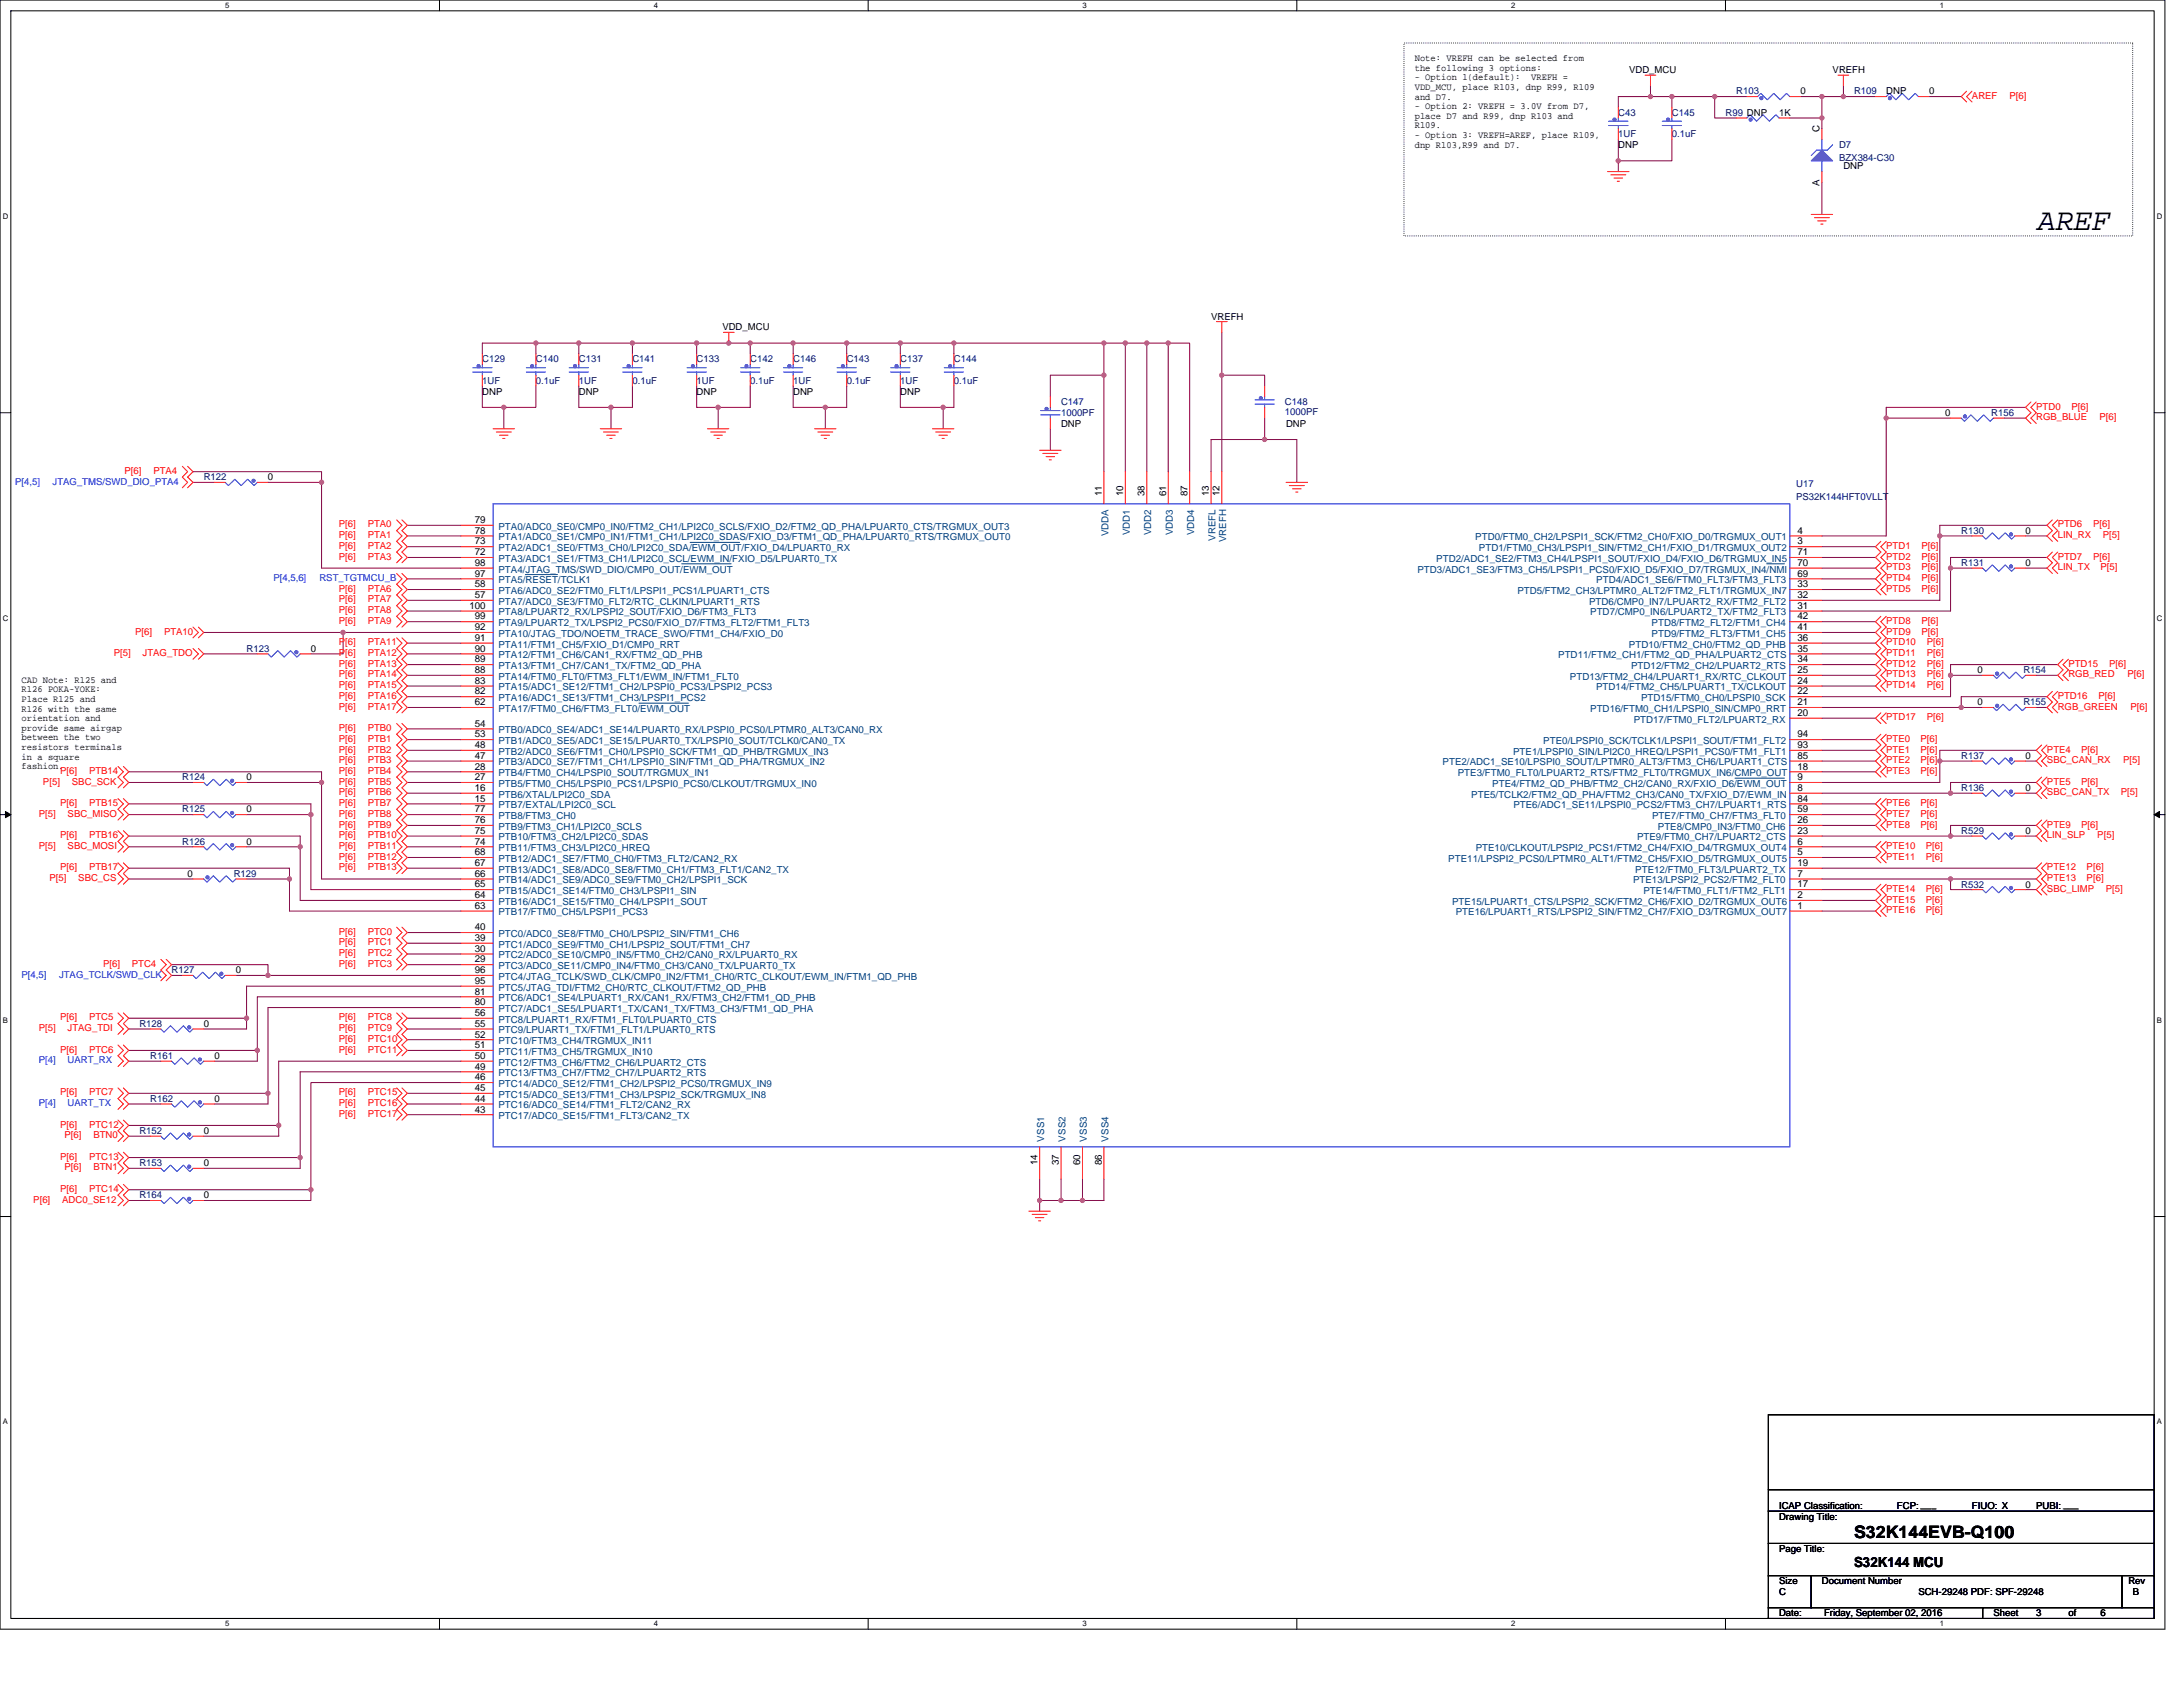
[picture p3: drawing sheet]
<svg xmlns="http://www.w3.org/2000/svg" width="559mm" height="432mm" viewBox="0 0 559 432" stroke-linecap="round" stroke-linejoin="round" font-family="sans-serif">
<defs><g id="words">
<text font-size="7.9" x="521.2" y="58.8">AREF</text>
<text font-size="4.4" x="474.6" y="393.6">S32K144EVB-Q100</text>
<text font-size="3.6" x="474.6" y="401.1">S32K144 MCU</text>
<g font-size="2.5">
<text x="362.1" y="15.7">Note: VREFH can be selected from</text>
<text x="362.1" y="18.1">the following 3 options:</text>
<text x="362.1" y="20.6">- Option 1(default):</text>
<text x="362.1" y="23.1">VDD_MCU, place R103, dnp R99, R109</text>
<text x="391.9" y="20.6">VREFH =</text>
<text x="417" y="18.7">VDD_MCU</text>
<text x="469.1" y="18.7">VREFH</text>
<text x="362.1" y="25.5">and D7.</text>
<text x="362.1" y="28">- Option 2: VREFH = 3.0V from D7,</text>
<text x="455.4" y="29.7">1K</text>
<text x="460.9" y="24.2">0</text>
<text x="482.8" y="24.2">DNP</text>
<text x="493.8" y="24.2">0</text>
<text x="362.1" y="30.4">place D7 and R99, dnp R103 and</text>
<text x="362.1" y="32.9">R109.</text>
<text x="362.1" y="35.3">- Option 3: VREFH=AREF, place R109,</text>
<text x="465.8" y="33.8" transform="rotate(-90 465.8 33.8)">C</text>
<text x="362.1" y="37.8">dnp R103,R99 and D7.</text>
<text x="414.3" y="37.9">DNP</text>
<text x="465.8" y="47.5" transform="rotate(-90 465.8 47.5)">A</text>
<text x="471.9" y="43.4">DNP</text>
<text x="310" y="81.8">VREFH</text>
<text x="184.9" y="84.5">VDD_MCU</text>
<text x="123.5" y="101">DNP</text>
<text x="148.2" y="101">DNP</text>
<text x="178.3" y="101">DNP</text>
<text x="203" y="101">DNP</text>
<text x="230.5" y="101">DNP</text>
<text x="497.9" y="106.5">0</text>
<text x="271.6" y="109.2">DNP</text>
<text x="329.2" y="109.2">DNP</text>
<text x="68.6" y="122.9">0</text>
<text x="282" y="127" transform="rotate(-90 282 127)">11</text>
<text x="287.5" y="127" transform="rotate(-90 287.5 127)">10</text>
<text x="293" y="127" transform="rotate(-90 293 127)">38</text>
<text x="298.5" y="127" transform="rotate(-90 298.5 127)">61</text>
<text x="304" y="127" transform="rotate(-90 304 127)">87</text>
<text x="309.4" y="127" transform="rotate(-90 309.4 127)">13</text>
<text x="312.2" y="127" transform="rotate(-90 312.2 127)">12</text>
<text x="121.5" y="136.6">78</text>
<text x="121.5" y="133.9">79</text>
<text x="460.1" y="136.6">4</text>
<text x="518.5" y="136.7">0</text>
<text x="121.5" y="139.4">73</text>
<text x="121.5" y="142.1">72</text>
<text x="460.1" y="139.4">3</text>
<text x="460.1" y="142.1">71</text>
<text x="121.5" y="147.6">97</text>
<text x="121.5" y="144.8">98</text>
<text x="460.1" y="144.8">70</text>
<text x="460.1" y="147.6">69</text>
<text x="518.5" y="144.9">0</text>
<text x="120.2" y="155.8">100</text>
<text x="121.5" y="153.1">57</text>
<text x="121.5" y="150.3">58</text>
<text x="460.1" y="153.1">32</text>
<text x="460.1" y="150.3">33</text>
<text x="460.1" y="155.8">31</text>
<text x="121.5" y="161.3">92</text>
<text x="121.5" y="158.6">99</text>
<text x="460.1" y="161.3">41</text>
<text x="460.1" y="158.6">42</text>
<text x="79.6" y="166.8">0</text>
<text x="121.5" y="166.8">90</text>
<text x="121.5" y="164">91</text>
<text x="460.1" y="166.8">35</text>
<text x="460.1" y="164">36</text>
<text x="121.5" y="172.3">88</text>
<text x="121.5" y="169.5">89</text>
<text x="460.1" y="169.5">34</text>
<text x="460.1" y="172.3">25</text>
<text x="506.2" y="172.3">0</text>
<text x="5.5" y="174.8">CAD Note: R125 and</text>
<text x="5.5" y="177.2">R126 POKA-YOKE:</text>
<text x="5.5" y="179.7">Place R125 and</text>
<text x="121.5" y="177.8">82</text>
<text x="121.5" y="175">83</text>
<text x="460.1" y="177.8">22</text>
<text x="460.1" y="175">24</text>
<text x="5.5" y="182.2">R126 with the same</text>
<text x="5.5" y="184.6">orientation and</text>
<text x="121.5" y="180.5">62</text>
<text x="121.5" y="186">54</text>
<text x="460.1" y="180.5">21</text>
<text x="460.1" y="183.3">20</text>
<text x="506.2" y="180.5">0</text>
<text x="5.5" y="187.1">provide same airgap</text>
<text x="5.5" y="189.5">between the two</text>
<text x="5.5" y="192">resistors terminals</text>
<text x="121.5" y="191.5">48</text>
<text x="121.5" y="188.7">53</text>
<text x="460.1" y="191.5">93</text>
<text x="460.1" y="188.7">94</text>
<text x="5.5" y="194.4">in a square</text>
<text x="5.5" y="196.9">fashion.</text>
<text x="121.5" y="197">28</text>
<text x="121.5" y="194.2">47</text>
<text x="460.1" y="194.2">85</text>
<text x="460.1" y="197">18</text>
<text x="518.5" y="194.2">0</text>
<text x="63.1" y="199.7">0</text>
<text x="121.5" y="202.5">16</text>
<text x="121.5" y="199.7">27</text>
<text x="460.1" y="199.7">9</text>
<text x="460.1" y="202.5">8</text>
<text x="518.5" y="202.5">0</text>
<text x="63.1" y="208">0</text>
<text x="121.5" y="205.2">15</text>
<text x="121.5" y="207.9">77</text>
<text x="460.1" y="207.9">59</text>
<text x="460.1" y="205.2">84</text>
<text x="121.5" y="213.4">75</text>
<text x="121.5" y="210.7">76</text>
<text x="460.1" y="213.4">23</text>
<text x="460.1" y="210.7">26</text>
<text x="518.5" y="213.5">0</text>
<text x="63.1" y="216.2">0</text>
<text x="121.5" y="221.7">67</text>
<text x="121.5" y="218.9">68</text>
<text x="121.5" y="216.2">74</text>
<text x="460.1" y="218.9">5</text>
<text x="460.1" y="216.2">6</text>
<text x="460.1" y="221.7">19</text>
<text x="48" y="224.4">0</text>
<text x="121.5" y="227.1">65</text>
<text x="121.5" y="224.4">66</text>
<text x="460.1" y="227.1">17</text>
<text x="460.1" y="224.4">7</text>
<text x="518.5" y="227.2">0</text>
<text x="121.5" y="232.6">63</text>
<text x="121.5" y="229.9">64</text>
<text x="460.1" y="232.6">1</text>
<text x="460.1" y="229.9">2</text>
<text x="121.5" y="238.1">40</text>
<text x="121.5" y="243.6">30</text>
<text x="121.5" y="240.9">39</text>
<text x="60.4" y="249.1">0</text>
<text x="121.5" y="246.3">29</text>
<text x="121.5" y="251.8">95</text>
<text x="121.5" y="249.1">96</text>
<text x="121.5" y="257.3">80</text>
<text x="121.5" y="254.6">81</text>
<text x="52.2" y="262.8">0</text>
<text x="121.5" y="262.8">55</text>
<text x="121.5" y="260.1">56</text>
<text x="121.5" y="268.3">51</text>
<text x="121.5" y="265.6">52</text>
<text x="54.9" y="271.1">0</text>
<text x="121.5" y="273.8">49</text>
<text x="121.5" y="271">50</text>
<text x="121.5" y="279.3">45</text>
<text x="121.5" y="276.5">46</text>
<text x="54.9" y="282">0</text>
<text x="121.5" y="284.8">43</text>
<text x="121.5" y="282">44</text>
<text x="52.2" y="290.3">0</text>
<text x="52.2" y="298.5">0</text>
<text x="265.6" y="298.3" transform="rotate(-90 265.6 298.3)">14</text>
<text x="271" y="298.3" transform="rotate(-90 271 298.3)">37</text>
<text x="276.5" y="298.3" transform="rotate(-90 276.5 298.3)">60</text>
<text x="282" y="298.3" transform="rotate(-90 282 298.3)">86</text>
<text x="52.2" y="306.7">0</text>
<text x="455.4" y="386.3">ICAP Classification:</text>
<text x="455.4" y="389">Drawing Title:</text>
<text x="485.6" y="386.3">FCP: ___</text>
<text x="504.8" y="386.3">FIUO: X</text>
<text x="521.2" y="386.3">PUBI: ___</text>
<text x="455.4" y="397.3">Page Title:</text>
<text x="455.4" y="405.5">Size</text>
<text x="466.4" y="405.5">Document Number</text>
<text x="544.8" y="405.5">Rev</text>
<text x="455.4" y="408.2">C</text>
<text x="455.4" y="413.7">Date:</text>
<text x="466.9" y="413.7">Friday, September 02, 2016</text>
<text x="491.1" y="408.2">SCH-29248 PDF: SPF-29248</text>
<text x="510.3" y="413.7">Sheet</text>
<text x="521.2" y="413.7">3</text>
<text x="529.5" y="413.7">of</text>
<text x="537.7" y="413.7">6</text>
<text x="545.9" y="408.2">B</text>
</g>
<g font-size="2.5" fill="#000080">
<text x="414.3" y="29.7">C43</text>
<text x="428" y="29.7">C145</text>
<text x="441.7" y="29.7">R99 DNP</text>
<text x="444.4" y="24.2">R103</text>
<text x="474.6" y="24.2">R109</text>
<text x="414.3" y="35.2">1UF</text>
<text x="428" y="35.2">0.1uF</text>
<text x="470.8" y="37.9">D7</text>
<text x="470.8" y="41.2">BZX384-C30</text>
<text x="123.5" y="92.8">C129</text>
<text x="137.2" y="92.8">C140</text>
<text x="148.2" y="92.8">C131</text>
<text x="161.9" y="92.8">C141</text>
<text x="178.3" y="92.8">C133</text>
<text x="192" y="92.8">C142</text>
<text x="203" y="92.8">C146</text>
<text x="216.7" y="92.8">C143</text>
<text x="230.5" y="92.8">C137</text>
<text x="244.2" y="92.8">C144</text>
<text x="123.5" y="98.2">1UF</text>
<text x="137.2" y="98.2">0.1uF</text>
<text x="148.2" y="98.2">1UF</text>
<text x="161.9" y="98.2">0.1uF</text>
<text x="178.3" y="98.2">1UF</text>
<text x="192" y="98.2">0.1uF</text>
<text x="203" y="98.2">1UF</text>
<text x="216.7" y="98.2">0.1uF</text>
<text x="230.5" y="98.2">1UF</text>
<text x="244.2" y="98.2">0.1uF</text>
<text x="271.6" y="103.7">C147</text>
<text x="271.6" y="106.5">1000PF</text>
<text x="328.9" y="103.7">C148</text>
<text x="328.9" y="106.2">1000PF</text>
<text x="509.7" y="106.5">R156</text>
<text x="52.2" y="122.9">R122</text>
<text x="459.8" y="124.6">U17</text>
<text x="459.8" y="127.9">PS32K144HFT0VLLT</text>
<text x="502" y="136.7">R130</text>
<text x="502" y="144.9">R131</text>
<text x="63.1" y="166.8">R123</text>
<text x="517.9" y="172.3">R154</text>
<text x="517.9" y="180.5">R155</text>
<text x="502" y="194.2">R137</text>
<text x="46.7" y="199.7">R124</text>
<text x="502" y="202.5">R136</text>
<text x="46.7" y="208">R125</text>
<text x="502" y="213.5">R529</text>
<text x="46.7" y="216.2">R126</text>
<text x="59.8" y="224.4">R129</text>
<text x="502" y="227.2">R532</text>
<text x="43.9" y="249.1">R127</text>
<text x="35.7" y="262.8">R128</text>
<text x="38.4" y="271.1">R161</text>
<text x="38.4" y="282">R162</text>
<text x="35.7" y="290.3">R152</text>
<text x="35.7" y="298.5">R153</text>
<text x="35.7" y="306.7">R164</text>
</g>
<g font-size="2.5" fill="#f00">
<text x="504.8" y="25.3">AREF</text>
<text x="514.4" y="25.3">P[6]</text>
<text x="521.2" y="104.8">PTD0</text>
<text x="521.2" y="107.6">RGB_BLUE</text>
<text x="530.3" y="104.8">P[6]</text>
<text x="537.4" y="107.6">P[6]</text>
<text x="31.9" y="121.3">P[6]</text>
<text x="39.3" y="121.3">PTA4</text>
<text x="86.7" y="135">P[6]</text>
<text x="86.7" y="137.8">P[6]</text>
<text x="94.1" y="135">PTA0</text>
<text x="94.1" y="137.8">PTA1</text>
<text x="526.7" y="135">PTD6</text>
<text x="526.7" y="137.8">LIN_RX</text>
<text x="535.8" y="135">P[6]</text>
<text x="538.2" y="137.8">P[5]</text>
<text x="86.7" y="140.5">P[6]</text>
<text x="86.7" y="143.2">P[6]</text>
<text x="94.1" y="140.5">PTA2</text>
<text x="94.1" y="143.2">PTA3</text>
<text x="482.8" y="140.5">PTD1</text>
<text x="482.8" y="143.2">PTD2</text>
<text x="491.9" y="140.5">P[6]</text>
<text x="491.9" y="143.2">P[6]</text>
<text x="526.7" y="143.2">PTD7</text>
<text x="535.8" y="143.2">P[6]</text>
<text x="482.8" y="146">PTD3</text>
<text x="482.8" y="148.7">PTD4</text>
<text x="491.9" y="146">P[6]</text>
<text x="491.9" y="148.7">P[6]</text>
<text x="526.7" y="146">LIN_TX</text>
<text x="537.7" y="146">P[5]</text>
<text x="86.7" y="151.5">P[6]</text>
<text x="86.7" y="154.2">P[6]</text>
<text x="94.1" y="151.5">PTA6</text>
<text x="94.1" y="154.2">PTA7</text>
<text x="482.8" y="151.5">PTD5</text>
<text x="491.9" y="151.5">P[6]</text>
<text x="86.7" y="157">P[6]</text>
<text x="86.7" y="159.7">P[6]</text>
<text x="94.1" y="157">PTA8</text>
<text x="94.1" y="159.7">PTA9</text>
<text x="482.8" y="159.7">PTD8</text>
<text x="491.9" y="159.7">P[6]</text>
<text x="29.1" y="167.9">P[5]</text>
<text x="34.6" y="162.4">P[6]</text>
<text x="36.5" y="167.9">JTAG_TDO</text>
<text x="42" y="162.4">PTA10</text>
<text x="86.7" y="165.2">P[6]</text>
<text x="86.7" y="167.9">P[6]</text>
<text x="94.1" y="165.2">PTA11</text>
<text x="94.1" y="167.9">PTA12</text>
<text x="482.8" y="162.4">PTD9</text>
<text x="482.8" y="165.2">PTD10</text>
<text x="482.8" y="167.9">PTD11</text>
<text x="491.9" y="162.4">P[6]</text>
<text x="493.2" y="165.2">P[6]</text>
<text x="493.2" y="167.9">P[6]</text>
<text x="86.7" y="170.7">P[6]</text>
<text x="86.7" y="173.4">P[6]</text>
<text x="94.1" y="170.7">PTA13</text>
<text x="94.1" y="173.4">PTA14</text>
<text x="482.8" y="170.7">PTD12</text>
<text x="482.8" y="173.4">PTD13</text>
<text x="493.2" y="170.7">P[6]</text>
<text x="493.2" y="173.4">P[6]</text>
<text x="529.5" y="170.7">PTD15</text>
<text x="529.5" y="173.4">RGB_RED</text>
<text x="539.9" y="170.7">P[6]</text>
<text x="544.6" y="173.4">P[6]</text>
<text x="86.7" y="176.1">P[6]</text>
<text x="86.7" y="178.9">P[6]</text>
<text x="94.1" y="176.1">PTA15</text>
<text x="94.1" y="178.9">PTA16</text>
<text x="482.8" y="176.1">PTD14</text>
<text x="493.2" y="176.1">P[6]</text>
<text x="526.7" y="178.9">PTD16</text>
<text x="537.1" y="178.9">P[6]</text>
<text x="86.7" y="181.6">P[6]</text>
<text x="94.1" y="181.6">PTA17</text>
<text x="482.8" y="184.4">PTD17</text>
<text x="493.2" y="184.4">P[6]</text>
<text x="526.7" y="181.6">RGB_GREEN</text>
<text x="545.4" y="181.6">P[6]</text>
<text x="86.7" y="187.1">P[6]</text>
<text x="86.7" y="189.9">P[6]</text>
<text x="94.1" y="187.1">PTB0</text>
<text x="94.1" y="189.9">PTB1</text>
<text x="482.8" y="189.9">PTE0</text>
<text x="491.6" y="189.9">P[6]</text>
<text x="86.7" y="192.6">P[6]</text>
<text x="86.7" y="195.3">P[6]</text>
<text x="94.1" y="192.6">PTB2</text>
<text x="94.1" y="195.3">PTB3</text>
<text x="482.8" y="192.6">PTE1</text>
<text x="482.8" y="195.3">PTE2</text>
<text x="491.6" y="192.6">P[6]</text>
<text x="491.6" y="195.3">P[6]</text>
<text x="524" y="192.6">PTE4</text>
<text x="524" y="195.3">SBC_CAN_RX</text>
<text x="532.8" y="192.6">P[6]</text>
<text x="543.5" y="195.3">P[5]</text>
<text x="11" y="200.8">P[5]</text>
<text x="15.4" y="198.1">P[6]</text>
<text x="18.4" y="200.8">SBC_SCK</text>
<text x="22.8" y="198.1">PTB14</text>
<text x="86.7" y="198.1">P[6]</text>
<text x="86.7" y="200.8">P[6]</text>
<text x="86.7" y="203.6">P[6]</text>
<text x="94.1" y="198.1">PTB4</text>
<text x="94.1" y="200.8">PTB5</text>
<text x="94.1" y="203.6">PTB6</text>
<text x="482.8" y="198.1">PTE3</text>
<text x="491.6" y="198.1">P[6]</text>
<text x="524" y="200.8">PTE5</text>
<text x="524" y="203.6">SBC_CAN_TX</text>
<text x="532.8" y="200.8">P[6]</text>
<text x="542.9" y="203.6">P[5]</text>
<text x="9.9" y="209.1">P[5]</text>
<text x="15.4" y="206.3">P[6]</text>
<text x="17.3" y="209.1">SBC_MISO</text>
<text x="22.8" y="206.3">PTB15</text>
<text x="86.7" y="206.3">P[6]</text>
<text x="86.7" y="209.1">P[6]</text>
<text x="94.1" y="206.3">PTB7</text>
<text x="94.1" y="209.1">PTB8</text>
<text x="482.8" y="206.3">PTE6</text>
<text x="482.8" y="209.1">PTE7</text>
<text x="491.6" y="206.3">P[6]</text>
<text x="491.6" y="209.1">P[6]</text>
<text x="15.4" y="214.5">P[6]</text>
<text x="22.8" y="214.5">PTB16</text>
<text x="86.7" y="211.8">P[6]</text>
<text x="86.7" y="214.5">P[6]</text>
<text x="94.1" y="211.8">PTB9</text>
<text x="94.1" y="214.5">PTB10</text>
<text x="482.8" y="211.8">PTE8</text>
<text x="491.6" y="211.8">P[6]</text>
<text x="524" y="211.8">PTE9</text>
<text x="524" y="214.5">LIN_SLP</text>
<text x="532.8" y="211.8">P[6]</text>
<text x="536.9" y="214.5">P[5]</text>
<text x="9.9" y="217.3">P[5]</text>
<text x="17.3" y="217.3">SBC_MOSI</text>
<text x="86.7" y="217.3">P[6]</text>
<text x="86.7" y="220">P[6]</text>
<text x="94.1" y="217.3">PTB11</text>
<text x="94.1" y="220">PTB12</text>
<text x="482.8" y="217.3">PTE10</text>
<text x="482.8" y="220">PTE11</text>
<text x="493" y="217.3">P[6]</text>
<text x="493" y="220">P[6]</text>
<text x="12.7" y="225.5">P[5]</text>
<text x="15.4" y="222.8">P[6]</text>
<text x="20" y="225.5">SBC_CS</text>
<text x="22.8" y="222.8">PTB17</text>
<text x="86.7" y="222.8">P[6]</text>
<text x="94.1" y="222.8">PTB13</text>
<text x="524" y="222.8">PTE12</text>
<text x="524" y="225.5">PTE13</text>
<text x="534.1" y="222.8">P[6]</text>
<text x="534.1" y="225.5">P[6]</text>
<text x="482.8" y="228.3">PTE14</text>
<text x="482.8" y="231">PTE15</text>
<text x="482.8" y="233.8">PTE16</text>
<text x="493" y="228.3">P[6]</text>
<text x="493" y="231">P[6]</text>
<text x="493" y="233.8">P[6]</text>
<text x="524" y="228.3">SBC_LIMP</text>
<text x="539.1" y="228.3">P[5]</text>
<text x="86.7" y="239.2">P[6]</text>
<text x="94.1" y="239.2">PTC0</text>
<text x="86.7" y="242">P[6]</text>
<text x="86.7" y="244.7">P[6]</text>
<text x="94.1" y="242">PTC1</text>
<text x="94.1" y="244.7">PTC2</text>
<text x="26.4" y="247.5">P[6]</text>
<text x="33.8" y="247.5">PTC4</text>
<text x="86.7" y="247.5">P[6]</text>
<text x="94.1" y="247.5">PTC3</text>
<text x="9.9" y="263.9">P[5]</text>
<text x="15.4" y="261.2">P[6]</text>
<text x="17.3" y="263.9">JTAG_TDI</text>
<text x="22.8" y="261.2">PTC5</text>
<text x="86.7" y="261.2">P[6]</text>
<text x="86.7" y="263.9">P[6]</text>
<text x="94.1" y="261.2">PTC8</text>
<text x="94.1" y="263.9">PTC9</text>
<text x="15.4" y="269.4">P[6]</text>
<text x="22.8" y="269.4">PTC6</text>
<text x="86.7" y="266.7">P[6]</text>
<text x="86.7" y="269.4">P[6]</text>
<text x="94.1" y="266.7">PTC10</text>
<text x="94.1" y="269.4">PTC11</text>
<text x="15.4" y="280.4">P[6]</text>
<text x="22.8" y="280.4">PTC7</text>
<text x="86.7" y="280.4">P[6]</text>
<text x="94.1" y="280.4">PTC15</text>
<text x="86.7" y="283.1">P[6]</text>
<text x="86.7" y="285.9">P[6]</text>
<text x="94.1" y="283.1">PTC16</text>
<text x="94.1" y="285.9">PTC17</text>
<text x="15.4" y="288.6">P[6]</text>
<text x="16.5" y="291.4">P[6]</text>
<text x="22.8" y="288.6">PTC12</text>
<text x="23.9" y="291.4">BTN0</text>
<text x="15.4" y="296.8">P[6]</text>
<text x="16.5" y="299.6">P[6]</text>
<text x="22.8" y="296.8">PTC13</text>
<text x="23.9" y="299.6">BTN1</text>
<text x="15.4" y="305.1">P[6]</text>
<text x="22.8" y="305.1">PTC14</text>
<text x="8.5" y="307.8">P[6]</text>
<text x="15.9" y="307.8">ADC0_SE12</text>
</g>
<g font-size="2.5" fill="#00f">
<text x="3.9" y="124">P[4,5]</text>
<text x="13.5" y="124">JTAG_TMS/SWD_DIO_PTA4</text>
<text x="70" y="148.7">P[4,5,6]</text>
<text x="81.8" y="148.7">RST_TGTMCU_B</text>
<text x="5.5" y="250.2">P[4,5]</text>
<text x="15.1" y="250.2">JTAG_TCLK/SWD_CLK</text>
<text x="9.9" y="272.2">P[4]</text>
<text x="17.3" y="272.2">UART_RX</text>
<text x="9.9" y="283.1">P[4]</text>
<text x="17.3" y="283.1">UART_TX</text>
</g>
<g font-size="2.5" fill="#004080">
<text x="127.6" y="135.6">PTA0/ADC0_SE0/CMP0_IN0/FTM2_CH1/LPI2C0_SCLS/FXIO_D2/FTM2_QD_PHA/LPUART0_CTS/TRGMUX_OUT3</text>
<text x="283.7" y="137.3" transform="rotate(-90 283.7 137.3)">VDDA</text>
<text x="289.2" y="137" transform="rotate(-90 289.2 137)">VDD1</text>
<text x="294.7" y="137" transform="rotate(-90 294.7 137)">VDD2</text>
<text x="300.2" y="137" transform="rotate(-90 300.2 137)">VDD3</text>
<text x="305.7" y="137" transform="rotate(-90 305.7 137)">VDD4</text>
<text x="127.6" y="143.8">PTA3/ADC1_SE1/FTM3_CH1/LPI2C0_SCL/EWM_IN/FXIO_D5/LPUART0_TX</text>
<text x="127.6" y="141.1">PTA2/ADC1_SE0/FTM3_CH0/LPI2C0_SDA/EWM_OUT/FXIO_D4/LPUART0_RX</text>
<text x="127.6" y="138.3">PTA1/ADC0_SE1/CMP0_IN1/FTM1_CH1/LPI2C0_SDAS/FXIO_D3/FTM1_QD_PHA/LPUART0_RTS/TRGMUX_OUT0</text>
<text x="311.1" y="138.4" transform="rotate(-90 311.1 138.4)">VREFL</text>
<text x="313.9" y="138.8" transform="rotate(-90 313.9 138.8)">VREFH</text>
<text x="367.7" y="143.8">PTD2/ADC1_SE2/FTM3_CH4/LPSPI1_SOUT/FXIO_D4/FXIO_D6/TRGMUX_IN5</text>
<text x="377.6" y="138.3">PTD0/FTM0_CH2/LPSPI1_SCK/FTM2_CH0/FXIO_D0/TRGMUX_OUT1</text>
<text x="378.6" y="141.1">PTD1/FTM0_CH3/LPSPI1_SIN/FTM2_CH1/FXIO_D1/TRGMUX_OUT2</text>
<text x="127.6" y="149.3">PTA5/RESET/TCLK1</text>
<text x="127.6" y="146.5">PTA4/JTAG_TMS/SWD_DIO/CMP0_OUT/EWM_OUT</text>
<text x="362.8" y="146.5">PTD3/ADC1_SE3/FTM3_CH5/LPSPI1_PCS0/FXIO_D5/FXIO_D7/TRGMUX_IN4/NMI</text>
<text x="408.6" y="149.3">PTD4/ADC1_SE6/FTM0_FLT3/FTM3_FLT3</text>
<text x="127.6" y="154.8">PTA7/ADC0_SE3/FTM0_FLT2/RTC_CLKIN/LPUART1_RTS</text>
<text x="127.6" y="152">PTA6/ADC0_SE2/FTM0_FLT1/LPSPI1_PCS1/LPUART1_CTS</text>
<text x="388.4" y="152">PTD5/FTM2_CH3/LPTMR0_ALT2/FTM2_FLT1/TRGMUX_IN7</text>
<text x="406.8" y="154.8">PTD6/CMP0_IN7/LPUART2_RX/FTM2_FLT2</text>
<text x="127.6" y="160.3">PTA9/LPUART2_TX/LPSPI2_PCS0/FXIO_D7/FTM3_FLT2/FTM1_FLT3</text>
<text x="127.6" y="157.5">PTA8/LPUART2_RX/LPSPI2_SOUT/FXIO_D6/FTM3_FLT3</text>
<text x="407.1" y="157.5">PTD7/CMP0_IN6/LPUART2_TX/FTM2_FLT3</text>
<text x="422.8" y="160.3">PTD8/FTM2_FLT2/FTM1_CH4</text>
<text x="127.6" y="165.7">PTA11/FTM1_CH5/FXIO_D1/CMP0_RRT</text>
<text x="127.6" y="163">PTA10/JTAG_TDO/NOETM_TRACE_SWO/FTM1_CH4/FXIO_D0</text>
<text x="417" y="165.7">PTD10/FTM2_CH0/FTM2_QD_PHB</text>
<text x="422.8" y="163">PTD9/FTM2_FLT3/FTM1_CH5</text>
<text x="127.6" y="174">PTA14/FTM0_FLT0/FTM3_FLT1/EWM_IN/FTM1_FLT0</text>
<text x="127.6" y="171.2">PTA13/FTM1_CH7/CAN1_TX/FTM2_QD_PHA</text>
<text x="127.6" y="168.5">PTA12/FTM1_CH6/CAN1_RX/FTM2_QD_PHB</text>
<text x="398.9" y="168.5">PTD11/FTM2_CH1/FTM2_QD_PHA/LPUART2_CTS</text>
<text x="401.9" y="174">PTD13/FTM2_CH4/LPUART1_RX/RTC_CLKOUT</text>
<text x="417.5" y="171.2">PTD12/FTM2_CH2/LPUART2_RTS</text>
<text x="127.6" y="179.5">PTA16/ADC1_SE13/FTM1_CH3/LPSPI1_PCS2</text>
<text x="127.6" y="176.7">PTA15/ADC1_SE12/FTM1_CH2/LPSPI0_PCS3/LPSPI2_PCS3</text>
<text x="408.6" y="176.7">PTD14/FTM2_CH5/LPUART1_TX/CLKOUT</text>
<text x="420.1" y="179.5">PTD15/FTM0_CH0/LPSPI0_SCK</text>
<text x="127.6" y="182.2">PTA17/FTM0_CH6/FTM3_FLT0/EWM_OUT</text>
<text x="407.1" y="182.2">PTD16/FTM0_CH1/LPSPI0_SIN/CMP0_RRT</text>
<text x="418.2" y="185">PTD17/FTM0_FLT2/LPUART2_RX</text>
<text x="127.6" y="190.4">PTB1/ADC0_SE5/ADC1_SE15/LPUART0_TX/LPSPI0_SOUT/TCLK0/CAN0_TX</text>
<text x="127.6" y="187.7">PTB0/ADC0_SE4/ADC1_SE14/LPUART0_RX/LPSPI0_PCS0/LPTMR0_ALT3/CAN0_RX</text>
<text x="395.1" y="190.4">PTE0/LPSPI0_SCK/TCLK1/LPSPI1_SOUT/FTM1_FLT2</text>
<text x="127.6" y="195.9">PTB3/ADC0_SE7/FTM1_CH1/LPSPI0_SIN/FTM1_QD_PHA/TRGMUX_IN2</text>
<text x="127.6" y="193.2">PTB2/ADC0_SE6/FTM1_CH0/LPSPI0_SCK/FTM1_QD_PHB/TRGMUX_IN3</text>
<text x="369.3" y="195.9">PTE2/ADC1_SE10/LPSPI0_SOUT/LPTMR0_ALT3/FTM3_CH6/LPUART1_CTS</text>
<text x="387.3" y="193.2">PTE1/LPSPI0_SIN/LPI2C0_HREQ/LPSPI1_PCS0/FTM1_FLT1</text>
<text x="127.6" y="201.4">PTB5/FTM0_CH5/LPSPI0_PCS1/LPSPI0_PCS0/CLKOUT/TRGMUX_IN0</text>
<text x="127.6" y="198.7">PTB4/FTM0_CH4/LPSPI0_SOUT/TRGMUX_IN1</text>
<text x="373.2" y="198.7">PTE3/FTM0_FLT0/LPUART2_RTS/FTM2_FLT0/TRGMUX_IN6/CMP0_OUT</text>
<text x="382" y="201.4">PTE4/FTM2_QD_PHB/FTM2_CH2/CAN0_RX/FXIO_D6/EWM_OUT</text>
<text x="127.6" y="206.9">PTB7/EXTAL/LPI2C0_SCL</text>
<text x="127.6" y="204.2">PTB6/XTAL/LPI2C0_SDA</text>
<text x="127.6" y="209.6">PTB8/FTM3_CH0</text>
<text x="376.6" y="204.2">PTE5/TCLK2/FTM2_QD_PHA/FTM2_CH3/CAN0_TX/FXIO_D7/EWM_IN</text>
<text x="387.4" y="206.9">PTE6/ADC1_SE11/LPSPI0_PCS2/FTM3_CH7/LPUART1_RTS</text>
<text x="422.9" y="209.6">PTE7/FTM0_CH7/FTM3_FLT0</text>
<text x="127.6" y="215.1">PTB10/FTM3_CH2/LPI2C0_SDAS</text>
<text x="127.6" y="212.4">PTB9/FTM3_CH1/LPI2C0_SCLS</text>
<text x="419" y="215.1">PTE9/FTM0_CH7/LPUART2_CTS</text>
<text x="424.4" y="212.4">PTE8/CMP0_IN3/FTM0_CH6</text>
<text x="127.6" y="220.6">PTB12/ADC1_SE7/FTM0_CH0/FTM3_FLT2/CAN2_RX</text>
<text x="127.6" y="217.9">PTB11/FTM3_CH3/LPI2C0_HREQ</text>
<text x="370.7" y="220.6">PTE11/LPSPI2_PCS0/LPTMR0_ALT1/FTM2_CH5/FXIO_D5/TRGMUX_OUT5</text>
<text x="377.7" y="217.9">PTE10/CLKOUT/LPSPI2_PCS1/FTM2_CH4/FXIO_D4/TRGMUX_OUT4</text>
<text x="127.6" y="226.1">PTB14/ADC1_SE9/ADC0_SE9/FTM0_CH2/LPSPI1_SCK</text>
<text x="127.6" y="223.4">PTB13/ADC1_SE8/ADC0_SE8/FTM0_CH1/FTM3_FLT1/CAN2_TX</text>
<text x="418" y="226.1">PTE13/LPSPI2_PCS2/FTM2_FLT0</text>
<text x="418.6" y="223.4">PTE12/FTM0_FLT3/LPUART2_TX</text>
<text x="127.6" y="231.6">PTB16/ADC1_SE15/FTM0_CH4/LPSPI1_SOUT</text>
<text x="127.6" y="228.8">PTB15/ADC1_SE14/FTM0_CH3/LPSPI1_SIN</text>
<text x="371.7" y="231.6">PTE15/LPUART1_CTS/LPSPI2_SCK/FTM2_CH6/FXIO_D2/TRGMUX_OUT6</text>
<text x="420.7" y="228.8">PTE14/FTM0_FLT1/FTM2_FLT1</text>
<text x="127.6" y="239.8">PTC0/ADC0_SE8/FTM0_CH0/LPSPI2_SIN/FTM1_CH6</text>
<text x="127.6" y="234.3">PTB17/FTM0_CH5/LPSPI1_PCS3</text>
<text x="372.7" y="234.3">PTE16/LPUART1_RTS/LPSPI2_SIN/FTM2_CH7/FXIO_D3/TRGMUX_OUT7</text>
<text x="127.6" y="245.3">PTC2/ADC0_SE10/CMP0_IN5/FTM0_CH2/CAN0_RX/LPUART0_RX</text>
<text x="127.6" y="242.5">PTC1/ADC0_SE9/FTM0_CH1/LPSPI2_SOUT/FTM1_CH7</text>
<text x="127.6" y="248">PTC3/ADC0_SE11/CMP0_IN4/FTM0_CH3/CAN0_TX/LPUART0_TX</text>
<text x="127.6" y="250.8">PTC4/JTAG_TCLK/SWD_CLK/CMP0_IN2/FTM1_CH0/RTC_CLKOUT/EWM_IN/FTM1_QD_PHB</text>
<text x="127.6" y="256.3">PTC6/ADC1_SE4/LPUART1_RX/CAN1_RX/FTM3_CH2/FTM1_QD_PHB</text>
<text x="127.6" y="253.5">PTC5/JTAG_TDI/FTM2_CH0/RTC_CLKOUT/FTM2_QD_PHB</text>
<text x="127.6" y="261.7">PTC8/LPUART1_RX/FTM1_FLT0/LPUART0_CTS</text>
<text x="127.6" y="259">PTC7/ADC1_SE5/LPUART1_TX/CAN1_TX/FTM3_CH3/FTM1_QD_PHA</text>
<text x="127.6" y="270">PTC11/FTM3_CH5/TRGMUX_IN10</text>
<text x="127.6" y="267.3">PTC10/FTM3_CH4/TRGMUX_IN11</text>
<text x="127.6" y="264.5">PTC9/LPUART1_TX/FTM1_FLT1/LPUART0_RTS</text>
<text x="127.6" y="275.5">PTC13/FTM3_CH7/FTM2_CH7/LPUART2_RTS</text>
<text x="127.6" y="272.7">PTC12/FTM3_CH6/FTM2_CH6/LPUART2_CTS</text>
<text x="127.6" y="281">PTC15/ADC0_SE13/FTM1_CH3/LPSPI2_SCK/TRGMUX_IN8</text>
<text x="127.6" y="278.2">PTC14/ADC0_SE12/FTM1_CH2/LPSPI2_PCS0/TRGMUX_IN9</text>
<text x="127.6" y="286.4">PTC17/ADC0_SE15/FTM1_FLT3/CAN2_TX</text>
<text x="127.6" y="283.7">PTC16/ADC0_SE14/FTM1_FLT2/CAN2_RX</text>
<text x="267.3" y="292.2" transform="rotate(-90 267.3 292.2)">VSS1</text>
<text x="272.8" y="292.2" transform="rotate(-90 272.8 292.2)">VSS2</text>
<text x="278.2" y="292.2" transform="rotate(-90 278.2 292.2)">VSS3</text>
<text x="283.7" y="292.2" transform="rotate(-90 283.7 292.2)">VSS4</text>
</g>
<g font-size="2">
<text x="57.6" y="2.1">5</text>
<text x="167.4" y="2.1">4</text>
<text x="277.1" y="2.1">3</text>
<text x="386.8" y="2.1">2</text>
<text x="496.5" y="2.1">1</text>
<text x=".7" y="56">D</text>
<text x="552.1" y="56">D</text>
<text x=".7" y="158.9">C</text>
<text x="552.1" y="158.9">C</text>
<text x=".7" y="261.7">B</text>
<text x="552.1" y="261.7">B</text>
<text x=".7" y="364.6">A</text>
<text x="552.1" y="364.6">A</text>
<text x="57.6" y="416.3">5</text>
<text x="167.4" y="416.3">4</text>
<text x="277.1" y="416.3">3</text>
<text x="386.8" y="416.3">2</text>
<text x="496.5" y="416.3">1</text>
</g>
</g></defs>
<path d="M0 0h554.2v417h-554.2zM2.8 2.8h548.6v411.5h-548.6z" fill="none" stroke="#000" stroke-width=".26"/>
<g fill="#fff">
<path d="M57.6 .3h1.1v2.2h-1.1z"/>
<path d="M57.6 414.5h1.1v2.2h-1.1z"/>
</g>
<path d="M112.5 0v2.8M112.5 414.3v2.7" fill="none" stroke="#000" stroke-width=".26"/>
<g fill="#fff">
<path d="M167.4 .3h1.1v2.2h-1.1z"/>
<path d="M167.4 414.5h1.1v2.2h-1.1z"/>
</g>
<path d="M222.2 0v2.8M222.2 414.3v2.7" fill="none" stroke="#000" stroke-width=".26"/>
<g fill="#fff">
<path d="M277.1 .3h1.1v2.2h-1.1z"/>
<path d="M277.1 414.5h1.1v2.2h-1.1z"/>
</g>
<path d="M332 0v2.8M332 414.3v2.7" fill="none" stroke="#000" stroke-width=".26"/>
<g fill="#fff">
<path d="M386.8 .3h1.1v2.2h-1.1z"/>
<path d="M386.8 414.5h1.1v2.2h-1.1z"/>
</g>
<path d="M441.7 0v2.8M441.7 414.3v2.7" fill="none" stroke="#000" stroke-width=".26"/>
<g fill="#fff">
<path d="M496.5 .3h1.1v2.2h-1.1z"/>
<path d="M496.5 414.5h1.1v2.2h-1.1z"/>
<path d="M.7 54.2h1.4v2.2h-1.4z"/>
<path d="M552.1 54.2h1.4v2.2h-1.4z"/>
<path d="M.7 157.1h1.4v2.2h-1.4z"/>
<path d="M552.1 157.1h1.4v2.2h-1.4z"/>
</g>
<path d="M0 105.6h2.8M551.4 105.6h2.8" fill="none" stroke="#000" stroke-width=".26"/>
<g fill="#fff">
<path d="M.7 259.9h1.3v2.2h-1.3z"/>
<path d="M552.1 259.9h1.3v2.2h-1.3z"/>
</g>
<path d="M0 208.5h2.8M551.4 208.5h2.8" fill="none" stroke="#000" stroke-width=".26"/>
<path d="M1.4 207.7l1.4 .8-1.4 .8zM551.4 208.5l1.4-.8v1.6z" fill="#000" stroke="#000" stroke-width=".26"/>
<g fill="#fff">
<path d="M.7 362.8h1.3v2.2h-1.3z"/>
<path d="M552.1 362.8h1.3v2.2h-1.3z"/>
</g>
<path d="M0 311.4h2.8M551.4 311.4h2.8M452.6 362.1h98.8v24.7h-98.8zM452.6 381.3h98.8M452.6 386.8h98.8v8.3h-98.8zM452.6 395.1h98.8v8.2h-98.8zM452.6 403.3h11v8.2h-11zM452.6 411.5h54.9v2.8h-54.9zM463.6 403.3h79.6v8.2h-79.6zM507.5 411.5h43.9v2.8h-43.9zM543.2 403.3h8.2v8.2h-8.2z" fill="none" stroke="#000" stroke-width=".26"/>
<path d="M359.4 11h186.5v49.4h-186.5z" fill="none" stroke="#000" stroke-width=".26" stroke-dasharray="0 .5"/>
<g fill="none" stroke="#800040" stroke-width=".26">
<path d="M414.3 35.7v5.5M422.5 24.7h-8.2v2.8M422.5 22v2.7M422.5 24.7h5.5M428 35.7v5.5h-13.7M438.9 24.7h-10.9v2.8M438.9 24.7v5.5h5.5M438.9 24.7h8.3M458.2 30.2h8.2v2.8M460.9 24.7h5.5M466.4 24.7h5.5M466.4 24.7v5.5"/>
<path d="M471.9 24.7h8.2M471.9 22v2.7M493.8 24.7h8.2M414.3 41.2v2.7M466.4 46.7v8.2M123.5 98.8v5.5h5.5M137.2 98.8v5.5h-8.2M137.2 87.8h-13.7v2.8M148.2 87.8h-11v2.8M148.2 98.8v5.5h8.2M161.9 98.8v5.5h-5.5M161.9 87.8h-13.7v2.8"/>
<path d="M178.3 87.8h-16.4v2.8M178.3 98.8v5.5h5.5M192 98.8v5.5h-8.2M192 87.8h11M192 87.8v2.8M192 87.8h-13.7v2.8M203 98.8v5.5h8.3M216.7 87.8h-13.7v2.8M216.7 87.8v2.8M216.7 98.8v5.5h-5.4M216.7 87.8h13.8M230.5 98.8v5.5h10.9"/>
<path d="M244.2 87.8h38.4M244.2 87.8h-13.7v2.8M244.2 98.8v5.5h-2.8M244.2 87.8v2.8M282.6 87.8h5.5M282.6 96h-13.7v5.5M282.6 87.8v8.2M282.6 96v24.7M288.1 87.8v32.9M288.1 87.8h5.5M293.6 87.8v32.9M293.6 87.8h5.4"/>
<path d="M299 87.8h5.5v32.9M299 87.8v32.9M312.8 85.1v10.9M323.7 98.8v-2.8h-10.9v24.7M129 104.3v5.4M156.4 104.3v5.4M183.8 104.3v5.4M211.3 104.3v5.4M241.4 104.3v5.4M268.9 109.7v5.6M323.7 112.5h-13.7v8.2M323.7 112.5h8.3v11"/>
<path d="M323.7 107v5.5M499.3 107h-16.5v30.2h-16.4M513 107h5.5M518.5 104.3h-35.7v2.7M49.4 123.5h5.5M49.4 120.7h32.9v2.8M68.6 123.5h13.7M82.3 123.5v21.9h35.7M104.3 134.5h13.7M104.3 137.2h13.7M104.3 139.9h13.7M466.4 139.9h13.7"/>
<path d="M496.5 137.2h8.3M496.5 137.2v16.4h-30.1M518.5 137.2h5.5M524 134.5h-27.5v2.7M104.3 156.4h13.7M104.3 159.1h13.7M104.3 148.2h13.7M104.3 142.7h13.7M104.3 150.9h13.7M104.3 153.6h13.7M466.4 142.7h13.7M466.4 148.2h13.7"/>
<path d="M466.4 150.9h13.7M466.4 159.1h13.7M466.4 145.4h13.7M499.3 145.4v11h-32.9M499.3 145.4h5.5M518.5 145.4h5.5M524 142.7h-24.7v2.7M52.2 167.4h13.7M52.2 161.9h35.6M87.8 161.9v5.5h-8.2M87.8 161.9h30.2M104.3 172.8h13.7"/>
<path d="M104.3 164.6h13.7M104.3 167.4h13.7M104.3 170.1h13.7M104.3 175.6h13.7M104.3 178.3h13.7M466.4 161.9h13.7M466.4 172.8h13.7M466.4 175.6h13.7M466.4 164.6h13.7M466.4 167.4h13.7M466.4 170.1h13.7M499.3 172.8v5.5h-32.9"/>
<path d="M499.3 172.8h8.2M521.2 172.8h5.5M524 178.3h-22v2.8M526.7 170.1h-27.4v2.7M33 197.5h49.3v2.8M104.3 181.1h13.7M104.3 186.6h13.7M104.3 189.3h13.7M104.3 192h13.7M104.3 194.8h13.7M104.3 197.5h13.7M466.4 181.1h35.6"/>
<path d="M466.4 183.8h13.7M466.4 189.3h13.7M466.4 192h13.7M466.4 194.8h13.7M466.4 197.5h13.7M496.5 194.8h8.3M496.5 194.8v5.5h-30.1M502 181.1h5.5M518.5 194.8h2.7M521.2 181.1h2.8M521.2 192h-24.7v2.8M33 200.3h16.4"/>
<path d="M33 208.5h16.4M33 216.7h16.4M33 205.8h46.6v2.7M33 214h43.8v2.7M63.1 216.7h13.7M63.1 208.5h16.5M63.1 200.3h19.2M76.8 216.7v13.8h41.2M79.6 208.5v19.2h38.4M82.3 200.3v24.7h35.7M104.3 200.3h13.7M104.3 203h13.7"/>
<path d="M104.3 205.8h13.7M104.3 208.5h13.7M104.3 211.3h13.7M104.3 214h13.7M104.3 216.7h13.7M104.3 219.5h13.7M466.4 203h32.9M466.4 214h32.9M466.4 205.8h13.7M466.4 208.5h13.7M466.4 211.3h13.7M466.4 216.7h13.7"/>
<path d="M466.4 219.5h13.7M499.3 203h5.5M499.3 214h5.5M518.5 203h2.7M518.5 214h2.7M521.2 200.3h-21.9v2.7M521.2 211.3h-21.9v2.7M33 225h16.4M33 222.2h41.1v2.8M63.1 225h11M74.1 225v8.2h43.9M104.3 222.2h13.7"/>
<path d="M104.3 238.7h13.7M466.4 225h32.9M466.4 227.7h13.7M466.4 230.5h13.7M466.4 233.2h13.7M466.4 222.2h54.8M518.5 227.7h2.7M521.2 225h-21.9v2.7h5.5M43.9 249.7h2.8M43.9 246.9h24.7v2.8h49.4M60.4 249.7h8.2M104.3 244.2h13.7"/>
<path d="M104.3 241.4h13.7M104.3 246.9h13.7M118 252.4h-54.9v8.2M118 255.1h-52.1v13.8M118 257.9h-49.4v21.9M33 268.9h32.9v2.7h-11M33 260.6h30.1v2.8h-10.9M33 279.8h35.6M33 263.4h5.4M33 271.6h8.2M68.6 279.8v2.8h-13.7M104.3 260.6h13.7"/>
<path d="M104.3 263.4h13.7M104.3 266.1h13.7M104.3 268.9h13.7M104.3 279.8h13.7M118 271.6h-46.6v16.5M118 274.3h-41.2v22M118 277.1h-38.4v27.4M33 290.8h5.4M33 299h5.4M33 296.3h43.8M33 288.1h38.4M33 282.6h8.2"/>
<path d="M71.4 288.1v2.7h-19.2M76.8 296.3v2.7h-24.6M104.3 282.6h13.7M104.3 285.3h13.7M33 304.5h46.6M33 307.3h5.4M79.6 304.5v2.8h-27.4M266.1 307.3h5.5M266.1 301.8v5.5M266.1 307.3v2.7M271.6 301.8v5.5M271.6 307.3h5.5"/>
<path d="M277.1 301.8v5.5M282.6 301.8v5.5h-5.5"/>
</g>
<g fill="#f0f" stroke="#f0f" stroke-width=".26">
<circle cx="422.5" cy="24.7" r=".54"/>
<circle cx="466.4" cy="24.7" r=".54"/>
<circle cx="466.4" cy="30.2" r=".54"/>
<circle cx="471.9" cy="24.7" r=".54"/>
<circle cx="428" cy="24.7" r=".54"/>
<circle cx="438.9" cy="24.7" r=".54"/>
<circle cx="129" cy="104.3" r=".54"/>
<circle cx="156.4" cy="104.3" r=".54"/>
<circle cx="183.8" cy="104.3" r=".54"/>
<circle cx="211.3" cy="104.3" r=".54"/>
<circle cx="241.4" cy="104.3" r=".54"/>
<circle cx="186.6" cy="87.8" r=".54"/>
<circle cx="192" cy="87.8" r=".54"/>
<circle cx="288" cy="87.8" r=".54"/>
<circle cx="293.5" cy="87.8" r=".54"/>
<circle cx="299" cy="87.8" r=".54"/>
<circle cx="323.7" cy="112.5" r=".54"/>
<circle cx="271.6" cy="307.3" r=".54"/>
<circle cx="266.1" cy="307.3" r=".54"/>
<circle cx="277.1" cy="307.3" r=".54"/>
<circle cx="82.3" cy="123.5" r=".54"/>
<circle cx="87.8" cy="161.9" r=".54"/>
<circle cx="76.8" cy="216.7" r=".54"/>
<circle cx="71.3" cy="288" r=".54"/>
<circle cx="76.8" cy="296.3" r=".54"/>
<circle cx="496.5" cy="137.2" r=".54"/>
<circle cx="499.3" cy="145.4" r=".54"/>
<circle cx="502" cy="181.1" r=".54"/>
<circle cx="499.3" cy="203" r=".54"/>
<circle cx="496.5" cy="194.8" r=".54"/>
<circle cx="499.3" cy="214" r=".54"/>
<circle cx="499.3" cy="225" r=".54"/>
<circle cx="82.3" cy="200.3" r=".54"/>
<circle cx="79.6" cy="208.5" r=".54"/>
<circle cx="68.6" cy="279.8" r=".54"/>
<circle cx="65.9" cy="268.8" r=".54"/>
<circle cx="63.1" cy="260.6" r=".54"/>
<circle cx="79.6" cy="304.5" r=".54"/>
<circle cx="137.2" cy="87.8" r=".54"/>
<circle cx="148.2" cy="87.8" r=".54"/>
<circle cx="161.9" cy="87.8" r=".54"/>
<circle cx="178.3" cy="87.8" r=".54"/>
<circle cx="282.6" cy="87.8" r=".54"/>
<circle cx="244.2" cy="87.8" r=".54"/>
<circle cx="414.2" cy="41.2" r=".54"/>
<circle cx="230.4" cy="87.8" r=".54"/>
<circle cx="203" cy="87.8" r=".54"/>
<circle cx="216.7" cy="87.8" r=".54"/>
<circle cx="282.6" cy="96" r=".54"/>
<circle cx="312.7" cy="96" r=".54"/>
<circle cx="499.3" cy="172.8" r=".54"/>
<circle cx="482.8" cy="107" r=".54"/>
<circle cx="74.1" cy="225" r=".54"/>
<circle cx="68.6" cy="249.6" r=".54"/>
</g>
<g fill="none" stroke="#f00" stroke-width=".26">
<path d="M421.1 19.2h2.8M422.5 19.2v2.8M470.5 19.2h2.7M471.9 19.2v2.8M414.3 27.5v2.7M414.3 33v2.7M428 27.5v2.7M428 33v2.7M444.4 30.2h2.8M447.2 24.7h2.7M455.4 30.2h2.8M458.2 24.7h2.7"/>
<path d="M466.4 33v2.7M480.1 24.7h2.7M491.1 24.7h2.7M503.4 23.3l-1.4 1.4 1.4 1.4M504.8 23.3l-1.4 1.4 1.4 1.4M411.5 43.9h5.5M412.3 44.7h3.9M413.2 45.6h2.2M414 46.4h.5M463.6 54.9h5.5M464.5 55.7h3.8M465.3 56.5h2.2"/>
<path d="M466.1 57.4h.5M466.4 43.9v2.8M123.5 90.6v2.7M123.5 96v2.8M137.2 90.6v2.7M137.2 96v2.8M148.2 90.6v2.7M148.2 96v2.8M161.9 90.6v2.7M161.9 96v2.8M178.3 90.6v2.7M178.3 96v2.8"/>
<path d="M185.2 85.1h2.7M186.6 85.1v2.7M192 90.6v2.7M192 96v2.8M203 90.6v2.7M203 96v2.8M216.7 90.6v2.7M216.7 96v2.8M230.5 90.6v2.7M230.5 96v2.8M244.2 90.6v2.7M244.2 96v2.8"/>
<path d="M311.4 82.3h2.7M312.8 82.3v2.8M323.7 98.8v2.7M46.7 119.4l1.3 1.3-1.3 1.4 1.3 1.4-1.3 1.3M48 119.4l1.4 1.3-1.4 1.4 1.4 1.4-1.4 1.3M126.2 109.7h5.5M127 110.6h3.9M127.9 111.4h2.1M128.7 112.2h.5M153.6 109.7h5.5M154.5 110.6h3.8M155.3 111.4h2.2"/>
<path d="M156.1 112.2h.6M181.1 109.7h5.5M181.9 110.6h3.8M182.7 111.4h2.2M183.6 112.2h.5M208.5 109.7h5.5M209.3 110.6h3.9M210.2 111.4h2.1M211 112.2h.5M238.7 109.7h5.5M239.5 110.6h3.9M240.3 111.4h2.2"/>
<path d="M241.2 112.2h.5M266.1 115.3h5.5M266.9 116.1h3.9M267.8 116.9h2.2M268.6 117.7h.5M268.9 101.5v2.8M268.9 107v2.7M323.7 104.3v2.7M499.3 107h2.7M510.3 107h2.7M519.9 102.9l-1.4 1.4 1.4 1.3-1.4 1.4 1.4 1.4M521.2 102.9l-1.3 1.4 1.3 1.3-1.3 1.4 1.3 1.4"/>
<path d="M54.9 123.5h2.7M65.9 123.5h2.7M101.5 133.1l1.4 1.4-1.4 1.3 1.4 1.4-1.4 1.4 1.4 1.3-1.4 1.4 1.4 1.4-1.4 1.3M102.9 133.1l1.4 1.4-1.4 1.3 1.4 1.4-1.4 1.4 1.4 1.3-1.4 1.4 1.4 1.4-1.4 1.3M118 139.9h8.2M118 137.2h8.2M118 134.5h8.2M282.6 120.7v8.3M288.1 120.7v8.3M293.6 120.7v8.3M299 120.7v8.3M304.5 120.7v8.3"/>
<path d="M310 120.7v8.3M312.8 120.7v8.3M329.2 123.5h5.5M330 124.3h3.9M330.9 125.1h2.2M331.7 125.9h.5M458.2 139.9h8.2M458.2 137.2h8.2M481.5 138.6l-1.4 1.3 1.4 1.4-1.4 1.4 1.4 1.3-1.4 1.4 1.4 1.4-1.4 1.4 1.4 1.3-1.4 1.4 1.4 1.4M482.8 138.6l-1.3 1.3 1.3 1.4-1.3 1.4 1.3 1.3-1.3 1.4 1.3 1.4-1.3 1.4 1.3 1.3-1.3 1.4 1.3 1.4M504.8 137.2h2.7M515.7 137.2h2.8"/>
<path d="M525.4 133.1l-1.4 1.4 1.4 1.3-1.4 1.4 1.4 1.4M526.7 133.1l-1.3 1.4 1.3 1.3-1.3 1.4 1.3 1.4M101.5 146.8l1.4 1.4-1.4 1.3 1.4 1.4-1.4 1.4 1.4 1.3-1.4 1.4 1.4 1.4-1.4 1.4 1.4 1.3-1.4 1.4M102.9 146.8l1.4 1.4-1.4 1.3 1.4 1.4-1.4 1.4 1.4 1.3-1.4 1.4 1.4 1.4-1.4 1.4 1.4 1.3-1.4 1.4M118 153.6h8.2M118 150.9h8.2M118 142.7h8.2M118 148.2h8.2M118 145.4h8.2M118 159.1h8.2M118 156.4h8.2M458.2 156.4h8.2"/>
<path d="M458.2 153.6h8.2M458.2 150.9h8.2M458.2 159.1h8.2M458.2 148.2h8.2M458.2 145.4h8.2M458.2 142.7h8.2M481.5 157.8l-1.4 1.3 1.4 1.4-1.4 1.4 1.4 1.4-1.4 1.3 1.4 1.4-1.4 1.4 1.4 1.3-1.4 1.4 1.4 1.4-1.4 1.3 1.4 1.4-1.4 1.4 1.4 1.4M482.8 157.8l-1.3 1.3 1.3 1.4-1.3 1.4 1.3 1.4-1.3 1.3 1.3 1.4-1.3 1.4 1.3 1.3-1.3 1.4 1.3 1.4-1.3 1.3 1.3 1.4-1.3 1.4 1.3 1.4M504.8 145.4h2.7M515.7 145.4h2.8M525.4 141.3l-1.4 1.4 1.4 1.3-1.4 1.4 1.4 1.4M526.7 141.3l-1.3 1.4 1.3 1.3-1.3 1.4 1.3 1.4"/>
<path d="M49.4 166l1.4 1.4-1.4 1.3M49.4 160.5l1.4 1.4-1.4 1.4M50.8 166l1.4 1.4-1.4 1.3M50.8 160.5l1.4 1.4-1.4 1.4M65.9 167.4h2.7M76.8 167.4h2.8M101.5 163.3l1.4 1.3-1.4 1.4 1.4 1.4-1.4 1.3 1.4 1.4-1.4 1.4 1.4 1.3-1.4 1.4 1.4 1.4-1.4 1.4 1.4 1.3-1.4 1.4 1.4 1.4-1.4 1.4M102.9 163.3l1.4 1.3-1.4 1.4 1.4 1.4-1.4 1.3 1.4 1.4-1.4 1.4 1.4 1.3-1.4 1.4 1.4 1.4-1.4 1.4 1.4 1.3-1.4 1.4 1.4 1.4-1.4 1.4M118 178.3h8.2M118 175.6h8.2M118 172.8h8.2M118 170.1h8.2"/>
<path d="M118 167.4h8.2M118 164.6h8.2M118 161.9h8.2M458.2 178.3h8.2M458.2 175.6h8.2M458.2 172.8h8.2M458.2 170.1h8.2M458.2 167.4h8.2M458.2 164.6h8.2M458.2 161.9h8.2M507.5 172.8h2.8M518.5 172.8h2.7"/>
<path d="M525.4 177l-1.4 1.3 1.4 1.4-1.4 1.4 1.4 1.4M526.7 177l-1.3 1.3 1.3 1.4-1.3 1.4 1.3 1.4M528.1 168.7l-1.4 1.4 1.4 1.4-1.4 1.3 1.4 1.4M529.5 168.7l-1.4 1.4 1.4 1.4-1.4 1.3 1.4 1.4M30.2 196.2l1.4 1.3-1.4 1.4 1.4 1.4-1.4 1.4M31.6 196.2l1.4 1.3-1.4 1.4 1.4 1.4-1.4 1.4M101.5 185.2l1.4 1.4-1.4 1.3 1.4 1.4-1.4 1.4 1.4 1.3-1.4 1.4 1.4 1.4-1.4 1.4 1.4 1.3-1.4 1.4 1.4 1.4-1.4 1.4 1.4 1.3-1.4 1.4 1.4 1.4-1.4 1.3 1.4 1.4-1.4 1.4 1.4 1.4-1.4 1.3 1.4 1.4-1.4 1.4 1.4 1.3-1.4 1.4 1.4 1.4-1.4 1.4 1.4 1.3-1.4 1.4M102.9 185.2l1.4 1.4-1.4 1.3 1.4 1.4-1.4 1.4 1.4 1.3-1.4 1.4 1.4 1.4-1.4 1.4 1.4 1.3-1.4 1.4 1.4 1.4-1.4 1.4 1.4 1.3-1.4 1.4 1.4 1.4-1.4 1.3 1.4 1.4-1.4 1.4 1.4 1.4-1.4 1.3 1.4 1.4-1.4 1.4 1.4 1.3-1.4 1.4 1.4 1.4-1.4 1.4 1.4 1.3-1.4 1.4M118 197.5h8.2M118 194.8h8.2M118 192h8.2M118 189.3h8.2"/>
<path d="M118 186.6h8.2M118 181.1h8.2M458.2 197.5h8.2M458.2 183.8h8.2M458.2 181.1h8.2M458.2 194.8h8.2M458.2 192h8.2M458.2 189.3h8.2M481.5 182.5l-1.4 1.3 1.4 1.4M481.5 187.9l-1.4 1.4 1.4 1.4-1.4 1.3 1.4 1.4-1.4 1.4 1.4 1.4-1.4 1.3 1.4 1.4M482.8 182.5l-1.3 1.3 1.3 1.4M482.8 187.9l-1.3 1.4 1.3 1.4-1.3 1.3 1.3 1.4-1.3 1.4 1.3 1.4-1.3 1.3 1.3 1.4"/>
<path d="M504.8 194.8h2.7M507.5 181.1h2.8M515.7 194.8h2.8M518.5 181.1h2.7M522.6 190.7l-1.4 1.3 1.4 1.4-1.4 1.4 1.4 1.4M522.6 198.9l-1.4 1.4 1.4 1.4-1.4 1.3 1.4 1.4M524 190.7l-1.4 1.3 1.4 1.4-1.4 1.4 1.4 1.4M524 198.9l-1.4 1.4 1.4 1.4-1.4 1.3 1.4 1.4M30.2 204.4l1.4 1.4-1.4 1.3 1.4 1.4-1.4 1.4M30.2 212.6l1.4 1.4-1.4 1.4 1.4 1.3-1.4 1.4M31.6 204.4l1.4 1.4-1.4 1.3 1.4 1.4-1.4 1.4M31.6 212.6l1.4 1.4-1.4 1.4 1.4 1.3-1.4 1.4"/>
<path d="M49.4 200.3h2.8M49.4 208.5h2.8M49.4 216.7h2.8M60.4 200.3h2.7M60.4 208.5h2.7M60.4 216.7h2.7M118 205.8h8.2M118 203h8.2M118 200.3h8.2M118 219.5h8.2M118 216.7h8.2M118 214h8.2"/>
<path d="M118 211.3h8.2M118 208.5h8.2M458.2 219.5h8.2M458.2 216.7h8.2M458.2 203h8.2M458.2 200.3h8.2M458.2 214h8.2M458.2 211.3h8.2M458.2 208.5h8.2M458.2 205.8h8.2M481.5 204.4l-1.4 1.4 1.4 1.3-1.4 1.4 1.4 1.4-1.4 1.4 1.4 1.3M481.5 215.4l-1.4 1.3 1.4 1.4-1.4 1.4 1.4 1.4"/>
<path d="M482.8 204.4l-1.3 1.4 1.3 1.3-1.3 1.4 1.3 1.4-1.3 1.4 1.3 1.3M482.8 215.4l-1.3 1.3 1.3 1.4-1.3 1.4 1.3 1.4M504.8 203h2.7M504.8 214h2.7M515.7 203h2.8M515.7 214h2.8M522.6 209.9l-1.4 1.4 1.4 1.3-1.4 1.4 1.4 1.4M524 209.9l-1.4 1.4 1.4 1.3-1.4 1.4 1.4 1.4M30.2 220.9l1.4 1.3-1.4 1.4 1.4 1.4-1.4 1.3M31.6 220.9l1.4 1.3-1.4 1.4 1.4 1.4-1.4 1.3M49.4 225h2.8M60.4 225h2.7"/>
<path d="M101.5 237.3l1.4 1.4-1.4 1.4 1.4 1.3-1.4 1.4 1.4 1.4-1.4 1.4 1.4 1.3-1.4 1.4M102.9 237.3l1.4 1.4-1.4 1.4 1.4 1.3-1.4 1.4 1.4 1.4-1.4 1.4 1.4 1.3-1.4 1.4M118 238.7h8.2M118 233.2h8.2M118 230.5h8.2M118 227.7h8.2M118 225h8.2M118 222.2h8.2M458.2 233.2h8.2M458.2 230.5h8.2M458.2 225h8.2M458.2 227.7h8.2"/>
<path d="M458.2 222.2h8.2M481.5 226.3l-1.4 1.4 1.4 1.4-1.4 1.4 1.4 1.3-1.4 1.4 1.4 1.4M482.8 226.3l-1.3 1.4 1.3 1.4-1.3 1.4 1.3 1.3-1.3 1.4 1.3 1.4M504.8 227.7h2.7M515.7 227.7h2.8M522.6 220.9l-1.4 1.3 1.4 1.4-1.4 1.4 1.4 1.3-1.4 1.4 1.4 1.4M524 220.9l-1.4 1.3 1.4 1.4-1.4 1.4 1.4 1.3-1.4 1.4 1.4 1.4M30.2 259.3l1.4 1.3-1.4 1.4 1.4 1.4-1.4 1.4M31.6 259.3l1.4 1.3-1.4 1.4 1.4 1.4-1.4 1.4M41.2 245.6l1.3 1.3-1.3 1.4 1.3 1.4-1.3 1.3M42.5 245.6l1.4 1.3-1.4 1.4 1.4 1.4-1.4 1.3M46.7 249.7h2.7"/>
<path d="M57.6 249.7h2.8M101.5 259.3l1.4 1.3-1.4 1.4 1.4 1.4-1.4 1.4 1.4 1.3-1.4 1.4 1.4 1.4-1.4 1.3M102.9 259.3l1.4 1.3-1.4 1.4 1.4 1.4-1.4 1.4 1.4 1.3-1.4 1.4 1.4 1.4-1.4 1.3M118 246.9h8.2M118 244.2h8.2M118 241.4h8.2M118 257.9h8.2M118 255.1h8.2M118 252.4h8.2M118 249.7h8.2M30.2 267.5l1.4 1.4-1.4 1.3 1.4 1.4-1.4 1.4M30.2 278.5l1.4 1.3-1.4 1.4 1.4 1.4-1.4 1.4"/>
<path d="M31.6 267.5l1.4 1.4-1.4 1.3 1.4 1.4-1.4 1.4M31.6 278.5l1.4 1.3-1.4 1.4 1.4 1.4-1.4 1.4M38.4 263.4h2.8M41.2 271.6h2.7M49.4 263.4h2.8M52.2 271.6h2.7M101.5 278.5l1.4 1.3-1.4 1.4 1.4 1.4-1.4 1.4 1.4 1.3-1.4 1.4M102.9 278.5l1.4 1.3-1.4 1.4 1.4 1.4-1.4 1.4 1.4 1.3-1.4 1.4M118 279.8h8.2M118 277.1h8.2M118 274.3h8.2M118 271.6h8.2"/>
<path d="M118 268.9h8.2M118 266.1h8.2M118 263.4h8.2M118 260.6h8.2M30.2 286.7l1.4 1.4-1.4 1.3 1.4 1.4-1.4 1.4M30.2 294.9l1.4 1.4-1.4 1.4 1.4 1.3-1.4 1.4M31.6 286.7l1.4 1.4-1.4 1.3 1.4 1.4-1.4 1.4M31.6 294.9l1.4 1.4-1.4 1.4 1.4 1.3-1.4 1.4M38.4 299h2.8M38.4 290.8h2.8M41.2 282.6h2.7M49.4 299h2.8"/>
<path d="M49.4 290.8h2.8M52.2 282.6h2.7M118 285.3h8.2M118 282.6h8.2M266.1 293.6v8.2M271.6 293.6v8.2M277.1 293.6v8.2M282.6 293.6v8.2M30.2 303.1l1.4 1.4-1.4 1.4 1.4 1.4-1.4 1.3M31.6 303.1l1.4 1.4-1.4 1.4 1.4 1.4-1.4 1.3M38.4 307.3h2.8M49.4 307.3h2.8"/>
<path d="M263.4 310h5.5M264.2 310.8h3.8M265 311.7h2.2M265.9 312.5h.5"/>
</g>
<g fill="none" stroke="#00f" stroke-width=".26">
<path d="M411.8 32.1h4.9M411.8 31h4.9M414.3 32.1v.9M414.3 30.2v.8M425.5 32.1h4.9M425.5 31h4.9M428 32.1v.9M428 30.2v.8M447.2 30.2l.8-.8 1.6 1.6 1.7-1.6 1.6 1.6 1.7-1.6 .8 .8M449.9 24.7l.8-.8 1.7 1.6 1.6-1.6 1.7 1.6 1.6-1.6 .9 .8M466.4 35.7v2.7M469.1 37.1l-1.4 1.3h-2.7l-1.4 1.4"/>
<path d="M482.8 24.7l.9-.8 1.6 1.6 1.6-1.6 1.7 1.6 1.6-1.6 .9 .8M466.4 41.2v2.7M121 95.2h4.9M121 94.1h4.9M123.5 95.2v.8M123.5 93.3v.8M134.7 95.2h5M134.7 94.1h5M137.2 95.2v.8M137.2 93.3v.8M145.7 95.2h4.9M145.7 94.1h4.9"/>
<path d="M148.2 95.2v.8M148.2 93.3v.8M159.4 95.2h4.9M159.4 94.1h4.9M161.9 95.2v.8M161.9 93.3v.8M175.9 95.2h4.9M175.9 94.1h4.9M178.3 95.2v.8M178.3 93.3v.8M189.6 95.2h4.9M189.6 94.1h4.9"/>
<path d="M192 95.2v.8M192 93.3v.8M200.6 95.2h4.9M200.6 94.1h4.9M203 95.2v.8M203 93.3v.8M214.3 95.2h4.9M214.3 94.1h4.9M216.7 95.2v.8M216.7 93.3v.8M228 95.2h4.9M228 94.1h4.9"/>
<path d="M230.5 95.2v.8M230.5 93.3v.8M241.7 95.2h4.9M241.7 94.1h4.9M244.2 93.3v.8M244.2 95.2v.8M266.4 106.2h4.9M266.4 105.1h4.9M268.9 106.2v.8M268.9 104.3v.8M321.3 103.4h4.9M321.3 102.3h4.9"/>
<path d="M323.7 103.4v.9M323.7 101.5v.8M502 107l.9 .8 1.6-1.6 1.7 1.6 1.6-1.6 1.6 1.6 .9-.8M57.6 123.5l.9 .8 1.6-1.6 1.6 1.6 1.7-1.6 1.6 1.6 .9-.8M126.2 129h332v164.6h-332zM507.5 137.2l.8 .8 1.7-1.6 1.6 1.6 1.7-1.6 1.6 1.6 .8-.8M507.5 145.4l.8 .8 1.7-1.6 1.6 1.6 1.7-1.6 1.6 1.6 .8-.8M68.6 167.4l.8 .8 1.7-1.7 1.6 1.7 1.7-1.7 1.6 1.7 .8-.8M510.3 172.8l.8 .9 1.6-1.7 1.7 1.7 1.6-1.7 1.7 1.7 .8-.9M507.5 194.8l.8 .8 1.7-1.6 1.6 1.6 1.7-1.6 1.6 1.6 .8-.8M510.3 181.1l.8 .8 1.6-1.6 1.7 1.6 1.6-1.6 1.7 1.6 .8-.8M52.2 200.3l.8 .8 1.6-1.6 1.7 1.6 1.6-1.6 1.7 1.6 .8-.8"/>
<path d="M52.2 208.5l.8 .8 1.6-1.6 1.7 1.6 1.6-1.6 1.7 1.6 .8-.8M52.2 216.7l.8 .9 1.6-1.7 1.7 1.7 1.6-1.7 1.7 1.7 .8-.9M507.5 203l.8 .9 1.7-1.7 1.6 1.7 1.7-1.7 1.6 1.7 .8-.9M507.5 214l.8 .8 1.7-1.6 1.6 1.6 1.7-1.6 1.6 1.6 .8-.8M52.2 225l.8 .8 1.6-1.6 1.7 1.6 1.6-1.6 1.7 1.6 .8-.8M507.5 227.7l.8 .8 1.7-1.6 1.6 1.6 1.7-1.6 1.6 1.6 .8-.8M49.4 249.7l.8 .8 1.7-1.7 1.6 1.7 1.7-1.7 1.6 1.7 .8-.8M41.2 263.4l.8 .8 1.6-1.6 1.7 1.6 1.6-1.6 1.7 1.6 .8-.8M43.9 271.6l.8 .8 1.7-1.6 1.6 1.6 1.7-1.6 1.6 1.6 .9-.8M41.2 299l.8 .9 1.6-1.7 1.7 1.7 1.6-1.7 1.7 1.7 .8-.9M41.2 290.8l.8 .8 1.6-1.6 1.7 1.6 1.6-1.6 1.7 1.6 .8-.8M43.9 282.6l.8 .8 1.7-1.7 1.6 1.7 1.7-1.7 1.6 1.7 .9-.8"/>
<path d="M41.2 307.3l.8 .8 1.6-1.6 1.7 1.6 1.6-1.6 1.7 1.6 .8-.8"/>
</g>
<g fill="#00f" stroke="#00f" stroke-width=".26">
<path d="M466.4 38.4l2.7 2.8h-5.5z" fill-rule="evenodd"/>
<circle cx="191.1" cy="93.7" r=".4"/>
<circle cx="322.8" cy="101.9" r=".4"/>
<circle cx="53.1" cy="224.6" r=".4"/>
<circle cx="51.2" cy="271.2" r=".4"/>
<circle cx="64.9" cy="123" r=".4"/>
<circle cx="448.1" cy="30.6" r=".4"/>
<circle cx="160.9" cy="93.7" r=".4"/>
<circle cx="229.5" cy="93.7" r=".4"/>
<circle cx="136.2" cy="93.7" r=".4"/>
<circle cx="514.8" cy="227.3" r=".4"/>
<circle cx="75.9" cy="166.9" r=".4"/>
<circle cx="59.4" cy="199.9" r=".4"/>
<circle cx="511.2" cy="180.7" r=".4"/>
<circle cx="122.5" cy="93.7" r=".4"/>
<circle cx="48.4" cy="306.9" r=".4"/>
<circle cx="48.4" cy="298.6" r=".4"/>
<circle cx="59.4" cy="208.1" r=".4"/>
<circle cx="48.4" cy="263" r=".4"/>
<circle cx="503" cy="106.6" r=".4"/>
<circle cx="51.2" cy="282.1" r=".4"/>
<circle cx="514.8" cy="202.6" r=".4"/>
<circle cx="514.8" cy="145" r=".4"/>
<circle cx="511.2" cy="172.4" r=".4"/>
<circle cx="413.3" cy="30.6" r=".4"/>
<circle cx="483.8" cy="25.1" r=".4"/>
<circle cx="59.4" cy="216.3" r=".4"/>
<circle cx="147.2" cy="93.7" r=".4"/>
<circle cx="514.8" cy="194.4" r=".4"/>
<circle cx="202.1" cy="93.7" r=".4"/>
<circle cx="450.9" cy="25.1" r=".4"/>
<circle cx="514.8" cy="136.8" r=".4"/>
<circle cx="177.4" cy="93.7" r=".4"/>
<circle cx="243.2" cy="93.7" r=".4"/>
<circle cx="427" cy="30.6" r=".4"/>
<circle cx="215.8" cy="93.7" r=".4"/>
<circle cx="56.7" cy="249.2" r=".4"/>
<circle cx="267.9" cy="104.7" r=".4"/>
<circle cx="48.4" cy="290.4" r=".4"/>
<circle cx="514.8" cy="213.6" r=".4"/>
</g>
<path d="M176.7 138.8h12.6M134.5 147.1h8.2M174.5 144.3h12.7M452.2 144.3h4.6M163.6 180h12.6M444.1 199.2h12.7" fill="none" stroke="#004080" stroke-width=".26"/>
<use href="#words"/>
</svg>
